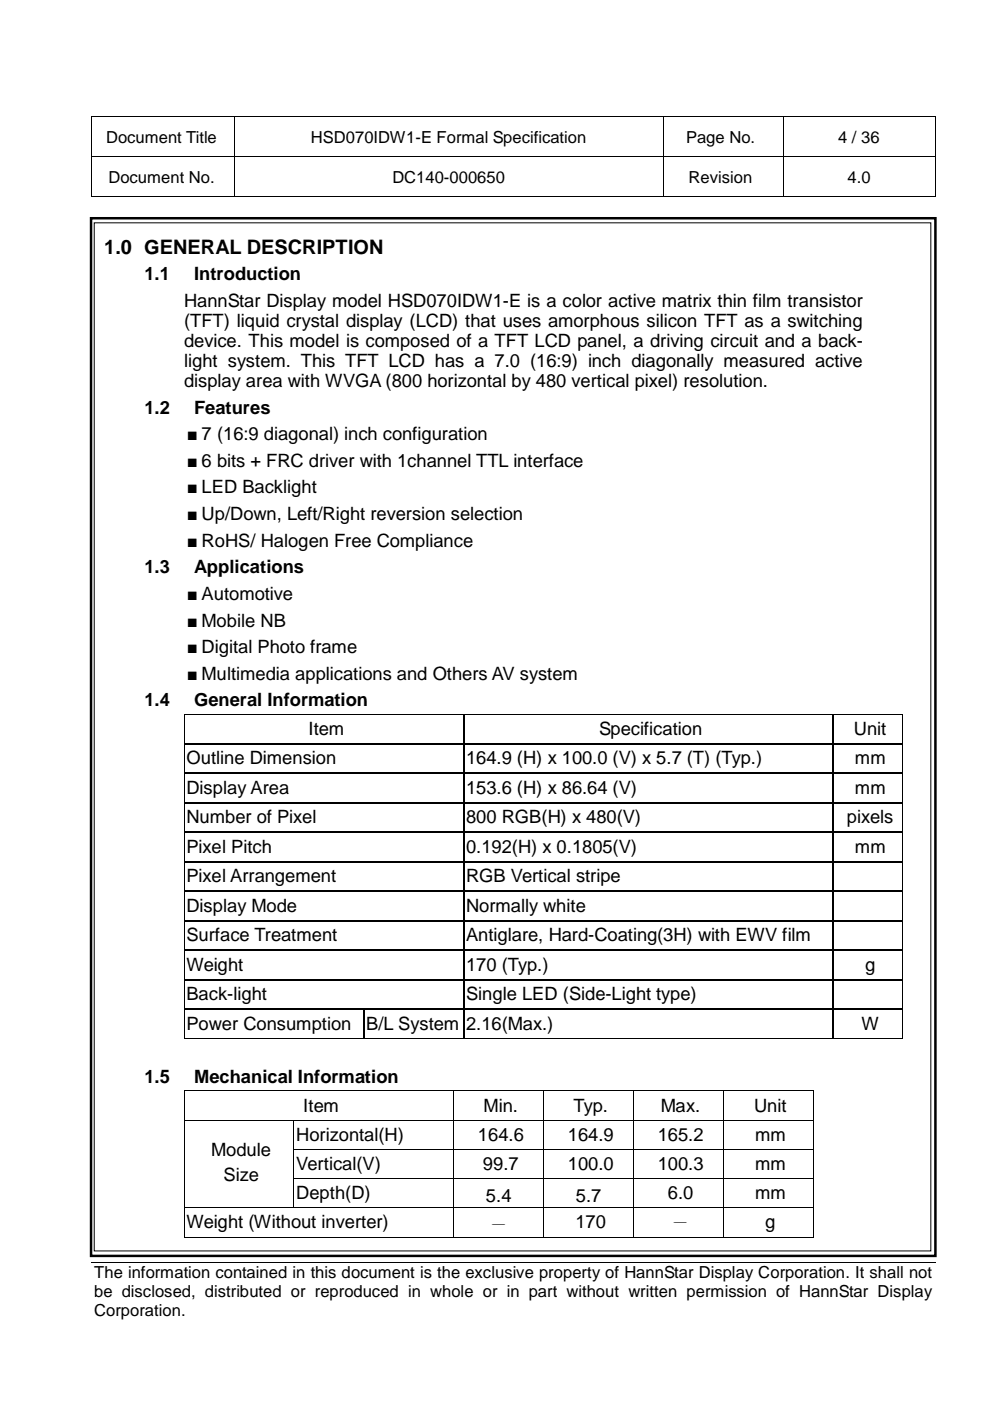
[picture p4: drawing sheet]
<svg xmlns="http://www.w3.org/2000/svg" width="210mm" height="297mm" viewBox="0 0 210 297" stroke-linecap="round" stroke-linejoin="round" font-family="sans-serif">
<defs><g id="words">
<text font-size="4.2" x="22.1" y="53.8">1.0 GENERAL DESCRIPTION</text>
<g font-size="3.9">
<text x="30.6" y="59.4">1.1</text>
<text x="41.1" y="59.4">Introduction</text>
<text x="39" y="65.1">HannStar Display model HSD070IDW1-E is a color active matrix thin film transistor</text>
<text x="39" y="69.3">(TFT) liquid crystal display (LCD) that uses amorphous silicon TFT as a switching</text>
<text x="39" y="73.6">device. This model is composed of a TFT LCD panel, a driving circuit and a back-</text>
<text x="39" y="77.8">light system. This TFT LCD has a 7.0 (16:9) inch diagonally measured active</text>
<text x="39" y="82">display area with WVGA (800 horizontal by 480 vertical pixel) resolution.</text>
<text x="30.6" y="87.7">1.2</text>
<text x="41.1" y="87.7">Features</text>
<text x="39.6" y="93.3">■ 7 (16:9 diagonal) inch configuration</text>
<text x="39.6" y="99">■ 6 bits + FRC driver with 1channel TTL interface</text>
<text x="39.6" y="104.6">■ LED Backlight</text>
<text x="39.6" y="110.2">■ Up/Down, Left/Right reversion selection</text>
<text x="39.6" y="115.9">■ RoHS/ Halogen Free Compliance</text>
<text x="30.6" y="121.5">1.3</text>
<text x="41.1" y="121.5">Applications</text>
<text x="39.6" y="127.2">■ Automotive</text>
<text x="39.6" y="132.8">■ Mobile NB</text>
<text x="39.6" y="138.5">■ Digital Photo frame</text>
<text x="30.6" y="149.8">1.4</text>
<text x="39.6" y="144.1">■ Multimedia applications and Others AV system</text>
<text x="41.1" y="149.8">General Information</text>
<text x="65.4" y="155.7">Item</text>
<text x="127" y="155.7">Specification</text>
<text x="181.1" y="155.7">Unit</text>
<text x="39.5" y="162">Outline Dimension</text>
<text x="98.8" y="162">164.9 (H) x 100.0 (V) x 5.7 (T) (Typ.)</text>
<text x="181.3" y="162">mm</text>
<text x="39.5" y="168.3">Display Area</text>
<text x="98.8" y="168.3">153.6 (H) x 86.64 (V)</text>
<text x="181.3" y="168.3">mm</text>
<text x="39.5" y="174.5">Number of Pixel</text>
<text x="98.8" y="174.5">800 RGB(H) x 480(V)</text>
<text x="179.6" y="174.5">pixels</text>
<text x="39.5" y="180.8">Pixel Pitch</text>
<text x="98.8" y="180.8">0.192(H) x 0.1805(V)</text>
<text x="181.3" y="180.8">mm</text>
<text x="39.5" y="187.1">Pixel Arrangement</text>
<text x="98.8" y="187.1">RGB Vertical stripe</text>
<text x="39.5" y="193.3">Display Mode</text>
<text x="98.8" y="193.3">Normally white</text>
<text x="39.5" y="199.6">Surface Treatment</text>
<text x="98.8" y="199.6">Antiglare, Hard-Coating(3H) with EWV film</text>
<text x="39.5" y="205.9">Weight</text>
<text x="98.8" y="205.9">170 (Typ.)</text>
<text x="183.4" y="205.9">g</text>
<text x="39.5" y="212.1">Back-light</text>
<text x="98.8" y="212.1">Single LED (Side-Light type)</text>
<text x="39.5" y="218.4">Power Consumption</text>
<text x="77.6" y="218.4">B/L System</text>
<text x="98.8" y="218.4">2.16(Max.)</text>
<text x="182.7" y="218.4">W</text>
<text x="30.6" y="229.7">1.5</text>
<text x="41.1" y="229.7">Mechanical Information</text>
<text x="64.3" y="235.7">Item</text>
<text x="102.5" y="235.7">Min.</text>
<text x="121.6" y="235.7">Typ.</text>
<text x="140.1" y="235.7">Max.</text>
<text x="159.9" y="235.7">Unit</text>
<text x="44.8" y="245.2">Module</text>
<text x="62.8" y="241.9">Horizontal(H)</text>
<text x="101.3" y="241.9">164.6</text>
<text x="120.4" y="241.9">164.9</text>
<text x="139.4" y="241.9">165.2</text>
<text x="160.1" y="241.9">mm</text>
<text x="47.4" y="250.5">Size</text>
<text x="62.8" y="248">Vertical(V)</text>
<text x="102.4" y="248">99.7</text>
<text x="120.4" y="248">100.0</text>
<text x="139.4" y="248">100.3</text>
<text x="160.1" y="248">mm</text>
<text x="62.8" y="254.2">Depth(D)</text>
<text x="103" y="254.8">5.4</text>
<text x="122.1" y="254.8">5.7</text>
<text x="141.6" y="254.2">6.0</text>
<text x="160.1" y="254.2">mm</text>
<text x="39.5" y="260.4">Weight (Without inverter)</text>
<text x="103.8" y="260.9">－</text>
<text x="122" y="260.4">170</text>
<text x="142.3" y="260.4">－</text>
<text x="162.3" y="260.4">g</text>
</g>
<g font-size="3.5">
<text x="22.5" y="30.3">Document Title</text>
<text x="65.9" y="30.3">HSD070IDW1-E Formal Specification</text>
<text x="145.5" y="30.3">Page No.</text>
<text x="177.7" y="30.3">4 / 36</text>
<text x="23" y="38.7">Document No.</text>
<text x="83.2" y="38.7">DC140-000650</text>
<text x="146" y="38.7">Revision</text>
<text x="179.7" y="38.7">4.0</text>
<text x="20" y="270.9">The information contained in this document is the exclusive property of HannStar Display Corporation. It shall not</text>
<text x="20" y="275">be disclosed, distributed or reproduced in whole or in part without written permission of HannStar Display</text>
<text x="20" y="279.1">Corporation.</text>
</g>
</g></defs>
<g fill="#000">
<path d="M19.4 24.7h.2v.1h-.2zM19.4 33.1h.2v.2h-.2zM49.5 24.7h.2v.1h-.2zM49.5 33.1h.2v.2h-.2zM59.1 24.7h.1v.1h-.1zM140.5 24.7h.2v.1h-.2zM140.5 33.1h.2v.2h-.2zM165.9 24.7h.2v.1h-.2zM165.9 33.1h.2v.2h-.2zM198.2 24.7h.1v.1h-.1zM198.2 33.1h.1v.2h-.1zM19.4 41.7h.2v.1h-.2z"/>
<path d="M49.5 41.7h.2v.1h-.2zM140.5 41.7h.2v.1h-.2zM165.9 41.7h.2v.1h-.2zM198.2 41.7h.1v.1h-.1zM198.5 267.5v.2z"/>
</g>
<g fill="none" stroke="#000" stroke-width=".21">
<path d="M19.5 24.8v8.3M19.5 33.3v8.4M19.6 24.8h29.9M19.6 33.2h29.9M49.6 24.8v8.3M49.6 33.3v8.4M49.7 24.8h9.4M49.7 33.2h90.8M59.2 24.8h81.3M140.6 24.8v8.3M140.6 33.3v8.4M140.7 24.8h25.2"/>
<path d="M140.7 33.2h25.2M166 24.8v8.3M166 33.3v8.4M166.1 24.8h32.1M166.1 33.2h32.1M198.2 24.8v8.3M198.2 33.3v8.4M19.6 41.7h29.9M49.7 41.7h90.8M140.7 41.7h25.2M166.1 41.7h32.1M19.5 267.6h179"/>
</g>
<g fill="#fff">
<path d="M19.2 279.9l179.3 .1z"/>
<path d="M198.5 267.7v12.2z"/>
<path d="M198.5 279.9v.1z"/>
</g>
<path d="M19.3 46.3h179v220h-179z" fill="none" stroke="#000" stroke-width=".53"/>
<path d="M20 47.2h177.4v218h-177.4z" fill-rule="evenodd" fill="#fff"/>
<g fill="none" stroke="#000" stroke-width=".21">
<path d="M20 47.2h177.4v218h-177.4zM39 151.5v6M39 157.8v6M39.1 151.4h59.1M98.3 151.4h78.2M176.7 151.4h14.6M191.4 151.5v6M191.4 157.8v6M39 164v6.1M39 170.3v6M39 176.5v6M191.4 164v6.1"/>
<path d="M191.4 170.3v6M191.4 176.5v6M39 182.8v6M39 189.1v6M39 195.3v6M191.4 182.8v6M191.4 189.1v6M191.4 195.3v6M39 201.6v6M39 207.9v6M39 214.1v6M191.4 201.6v6"/>
<path d="M191.4 207.9v6M191.4 214.1v6M39 231.4v6M39 237.6v6M39.1 220.2h37.9M39.1 231.3h57M39.1 237.5h23.1M62.3 237.6v6M62.4 237.5h33.7M77.2 220.2h21M96.2 231.4v6M96.2 237.6v6"/>
<path d="M96.3 231.3h18.8M96.3 237.5h18.8M98.3 220.2h78.2M115.2 231.4v6M115.2 237.6v6M115.3 231.3h18.9M115.3 237.5h18.9M134.3 231.4v6M134.3 237.6v6M134.4 231.3h18.8M134.4 237.5h18.8M153.3 231.4v6"/>
<path d="M153.3 237.6v6M153.4 231.3h18.9M153.4 237.5h18.9M172.4 231.4v6M172.4 237.6v6M176.7 220.2h14.6M39 243.8v6M39 249.9v6M39 256.1v6.1M39.1 256h23.1M62.3 243.8v6M62.3 249.9v6"/>
<path d="M62.4 243.7h33.7M62.4 249.9h33.7M62.4 256h33.7M96.2 243.8v6M96.2 249.9v6M96.2 256.1v6.1M96.3 243.7h18.8M96.3 249.9h18.8M96.3 256h18.8M115.2 243.8v6M115.2 249.9v6M115.2 256.1v6.1"/>
<path d="M115.3 243.7h18.9M115.3 249.9h18.9M115.3 256h18.9M134.3 243.8v6M134.3 249.9v6M134.3 256.1v6.1M134.4 243.7h18.8M134.4 249.9h18.8M134.4 256h18.8M153.3 243.8v6M153.3 249.9v6M153.3 256.1v6.1"/>
<path d="M153.4 243.7h18.9M153.4 249.9h18.9M153.4 256h18.9M172.4 243.8v6M172.4 249.9v6M172.4 256.1v6.1M39.1 262.3h57M96.3 262.3h18.8M115.3 262.3h18.9M134.4 262.3h18.8M153.4 262.3h18.9"/>
</g>
<g fill="#000">
<path d="M38.9 151.3h.2v.2h-.2zM38.9 157.5h.2v.3h-.2zM98.2 151.3h.1v.2h-.1zM98.2 157.5h.2v.3h-.2zM176.5 151.3h.2v.2h-.2zM176.5 157.5h.2v.3h-.2zM191.3 151.3h.2v.2h-.2zM191.3 157.5h.2v.3h-.2zM38.9 163.8h.2v.2h-.2zM38.9 170.1h.2v.2h-.2zM38.9 176.3h.2v.2h-.2zM98.2 163.8h.2v.2h-.2z"/>
<path d="M98.2 170.1h.2v.2h-.2zM98.2 176.3h.2v.2h-.2zM176.5 163.8h.2v.2h-.2zM176.5 170.1h.2v.2h-.2zM176.5 176.3h.2v.2h-.2zM191.3 163.8h.2v.2h-.2zM191.3 170.1h.2v.2h-.2zM191.3 176.3h.2v.2h-.2zM38.9 182.5h.2v.3h-.2zM38.9 188.8h.2v.3h-.2zM38.9 195.1h.2v.2h-.2zM98.2 182.5h.2v.3h-.2z"/>
<path d="M98.2 188.8h.2v.3h-.2zM98.2 195.1h.2v.2h-.2zM176.5 182.5h.2v.3h-.2zM176.5 188.8h.2v.3h-.2zM176.5 195.1h.2v.2h-.2zM191.3 182.5h.2v.3h-.2zM191.3 188.8h.2v.3h-.2zM191.3 195.1h.2v.2h-.2zM38.9 201.3h.2v.3h-.2zM38.9 207.6h.2v.3h-.2zM38.9 213.9h.2v.2h-.2zM77 213.9h.3v.2h-.3z"/>
<path d="M98.2 201.3h.2v.3h-.2zM98.2 207.6h.2v.3h-.2zM98.2 213.9h.2v.2h-.2zM176.5 201.3h.2v.3h-.2zM176.5 207.6h.2v.3h-.2zM176.5 213.9h.2v.2h-.2zM191.3 201.3h.2v.3h-.2zM191.3 207.6h.2v.3h-.2zM191.3 213.9h.2v.2h-.2zM38.9 220.1h.2v.2h-.2zM38.9 231.2h.2v.2h-.2zM38.9 237.4h.2v.2h-.2z"/>
<path d="M62.2 237.4h.2v.2h-.2zM77 220.1h.2v.2h-.2zM96.1 231.2h.2v.2h-.2zM96.1 237.4h.2v.2h-.2zM98.2 220.1h.1v.2h-.1zM115.1 231.2h.2v.2h-.2zM115.1 237.4h.2v.2h-.2zM134.2 231.2h.2v.2h-.2zM134.2 237.4h.2v.2h-.2zM153.2 231.2h.2v.2h-.2zM153.2 237.4h.2v.2h-.2zM172.3 231.2h.2v.2h-.2z"/>
<path d="M172.3 237.4h.2v.2h-.2zM176.5 220.1h.2v.2h-.2zM191.3 220.1h.2v.2h-.2zM38.9 243.6h.2v.2h-.2zM38.9 249.8h.2v.1h-.2zM38.9 255.9h.2v.2h-.2zM62.2 243.6h.2v.2h-.2zM62.2 249.8h.2v.1h-.2zM62.2 255.9h.2v.2h-.2zM96.1 243.6h.2v.2h-.2zM96.1 249.8h.2v.1h-.2zM96.1 255.9h.2v.2h-.2z"/>
<path d="M115.1 243.6h.2v.2h-.2zM115.1 249.8h.2v.1h-.2zM115.1 255.9h.2v.2h-.2zM134.2 243.6h.2v.2h-.2zM134.2 249.8h.2v.1h-.2zM134.2 255.9h.2v.2h-.2zM153.2 243.6h.2v.2h-.2zM153.2 249.8h.2v.1h-.2zM153.2 255.9h.2v.2h-.2zM172.3 243.6h.2v.2h-.2zM172.3 249.8h.2v.1h-.2zM172.3 255.9h.2v.2h-.2z"/>
<path d="M38.9 262.2h.2v.2h-.2zM96.1 262.2h.2v.2h-.2zM115.1 262.2h.2v.2h-.2zM134.2 262.2h.2v.2h-.2zM153.2 262.2h.2v.2h-.2zM172.3 262.2h.2v.2h-.2z"/>
</g>
<g fill="none" stroke="#000" stroke-width=".25">
<path d="M39.1 157.6h59.1M98.3 151.5v6M98.3 157.8v6M98.4 157.6h78.1M176.6 151.5v6M176.6 157.8v6M176.7 157.6h14.6M39.1 163.9h59.1M39.1 170.2h59.1M39.1 176.4h59.1M98.3 164v6.1M98.3 170.3v6"/>
<path d="M98.3 176.5v6M98.4 163.9h78.1M98.4 170.2h78.1M98.4 176.4h78.1M176.6 164v6.1M176.6 170.3v6M176.6 176.5v6M176.7 163.9h14.6M176.7 170.2h14.6M176.7 176.4h14.6M39.1 182.7h59.1M39.1 188.9h59.1"/>
<path d="M39.1 195.2h59.1M98.3 182.8v6M98.3 189.1v6M98.3 195.3v6M98.4 182.7h78.1M98.4 188.9h78.1M98.4 195.2h78.1M176.6 182.8v6M176.6 189.1v6M176.6 195.3v6M176.7 182.7h14.6M176.7 188.9h14.6"/>
<path d="M176.7 195.2h14.6M39.1 201.5h59.1M39.1 207.7h59.1M39.1 214h37.9M77.1 214.1v6M77.3 214h20.9M98.3 201.6v6M98.3 207.9v6M98.3 214.1v6M98.4 201.5h78.1M98.4 207.7h78.1M98.4 214h78.1"/>
<path d="M176.6 201.6v6M176.6 207.9v6M176.6 214.1v6M176.7 201.5h14.6M176.7 207.7h14.6M176.7 214h14.6"/>
</g>
<use href="#words"/>
</svg>
